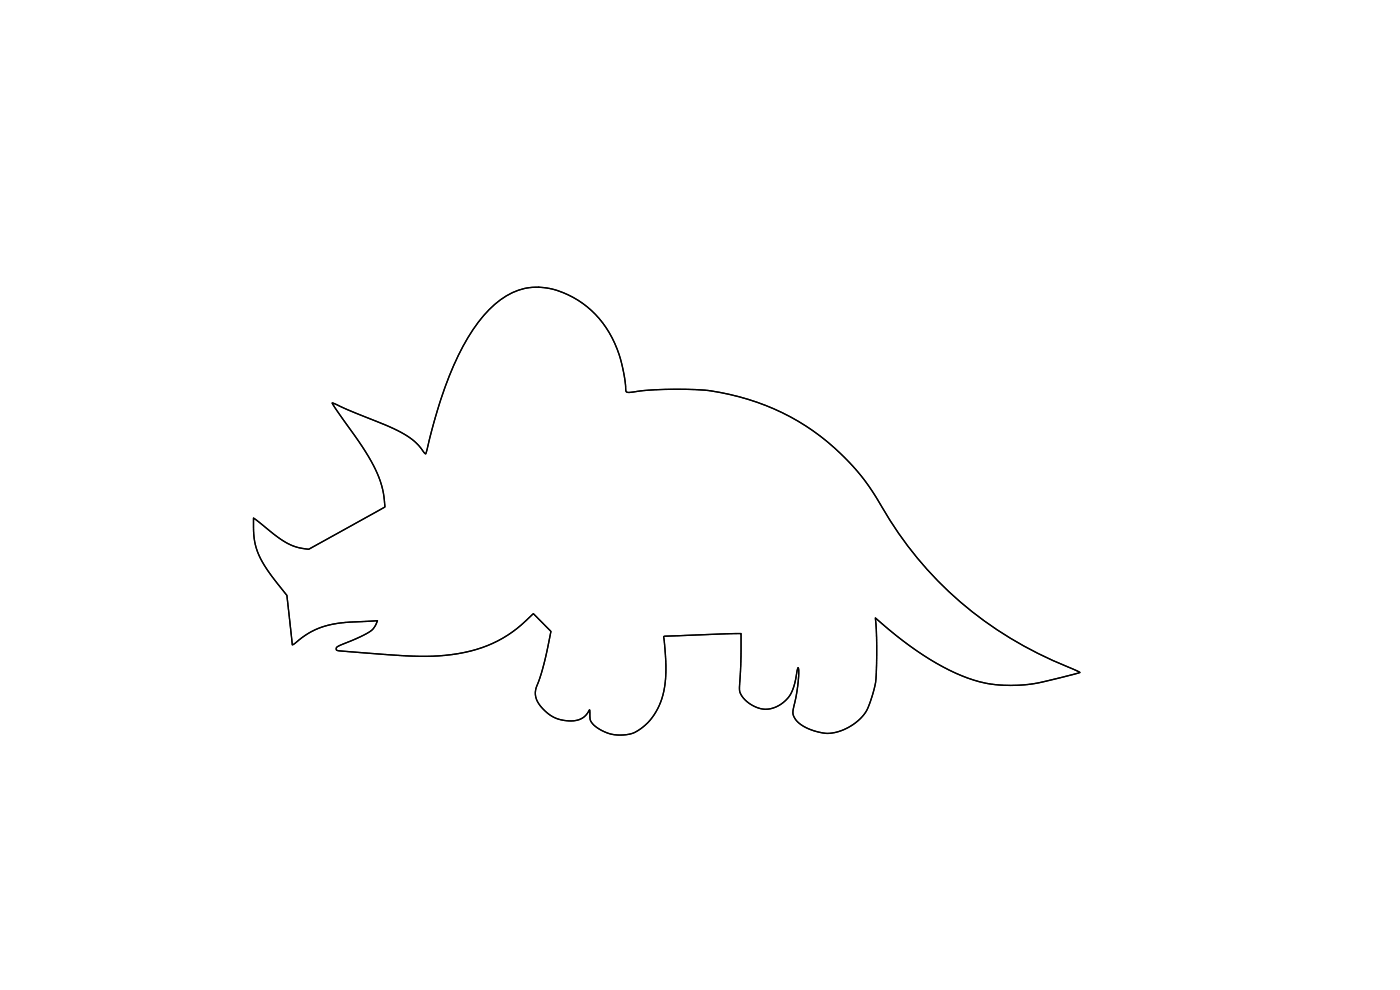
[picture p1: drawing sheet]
<svg xmlns="http://www.w3.org/2000/svg" width="297mm" height="210mm" viewBox="0 0 297 210" stroke-linecap="round" stroke-linejoin="round" font-family="sans-serif">
<path d="M70.5 85.5l4 1.8a85.2 85.2 0 0 1 11.2 4.8 13.4 13.4 0 0 1 4.4 4l.2 .2 .1-.4a109.8 109.8 0 0 1 6.8-20.5 31.4 31.4 0 0 1 9-11.8 13.6 13.6 0 0 1 15.4-.5 22.3 22.3 0 0 1 10.9 16.8l.2 2.7a.7 .7 0 0 0 .4 .7 .7 .7 0 0 0 .7-.1 67.1 67.1 0 0 1 19.1 .1 49.2 49.2 0 0 1 34.2 24.2 79.9 79.9 0 0 0 41.3 34.8l.7 .4-1.3 .3a52.2 52.2 0 0 1-10.5 2.3 28 28 0 0 1-17.3-3.9 75.4 75.4 0 0 1-14.3-10.3 76.8 76.8 0 0 1-.1 14.4l-.9 3.2a10.1 10.1 0 0 1-9 6.9 10.4 10.4 0 0 1-6.9-3l-.5-.8a4.2 4.2 0 0 1 .3-2.8 18.5 18.5 0 0 0 .7-7.4l-.3 1a8.8 8.8 0 0 1-3.4 6.8 6 6 0 0 1-8.7-2.6l.3-12.4-16 .5-.4 .2a42.2 42.2 0 0 1 0 11.6 11.5 11.5 0 0 1-6.9 9 8 8 0 0 1-8.6-2.8l-.3-2.3a4.3 4.3 0 0 1-5 2.3 7.6 7.6 0 0 1-6.4-5.4v-1l.4-1.2a43.1 43.1 0 0 0 2.3-8.3l.6-3.1-3.8-3.7-1.6 1.5a27.9 27.9 0 0 1-18.6 7.4 96.6 96.6 0 0 1-14.3-.5l-6.7-.5a.53 .53 0 0 1-.6-.6 .53 .53 0 0 1 .6-.5l.2-.1a25.9 25.9 0 0 0 7-3.5l1-1.7-2.7 .1a24.4 24.4 0 0 0-11.3 2.2l-4.1 2.8-1.1-10.5a43 43 0 0 1-5.7-8 15.8 15.8 0 0 1-1.4-8.4l5.2 4.1a11.7 11.7 0 0 0 6.5 2.5l16.2-8.9-.2-1.5a23.6 23.6 0 0 0-4.6-11.3z" fill="none" stroke="#000" stroke-width=".28"/>
</svg>
